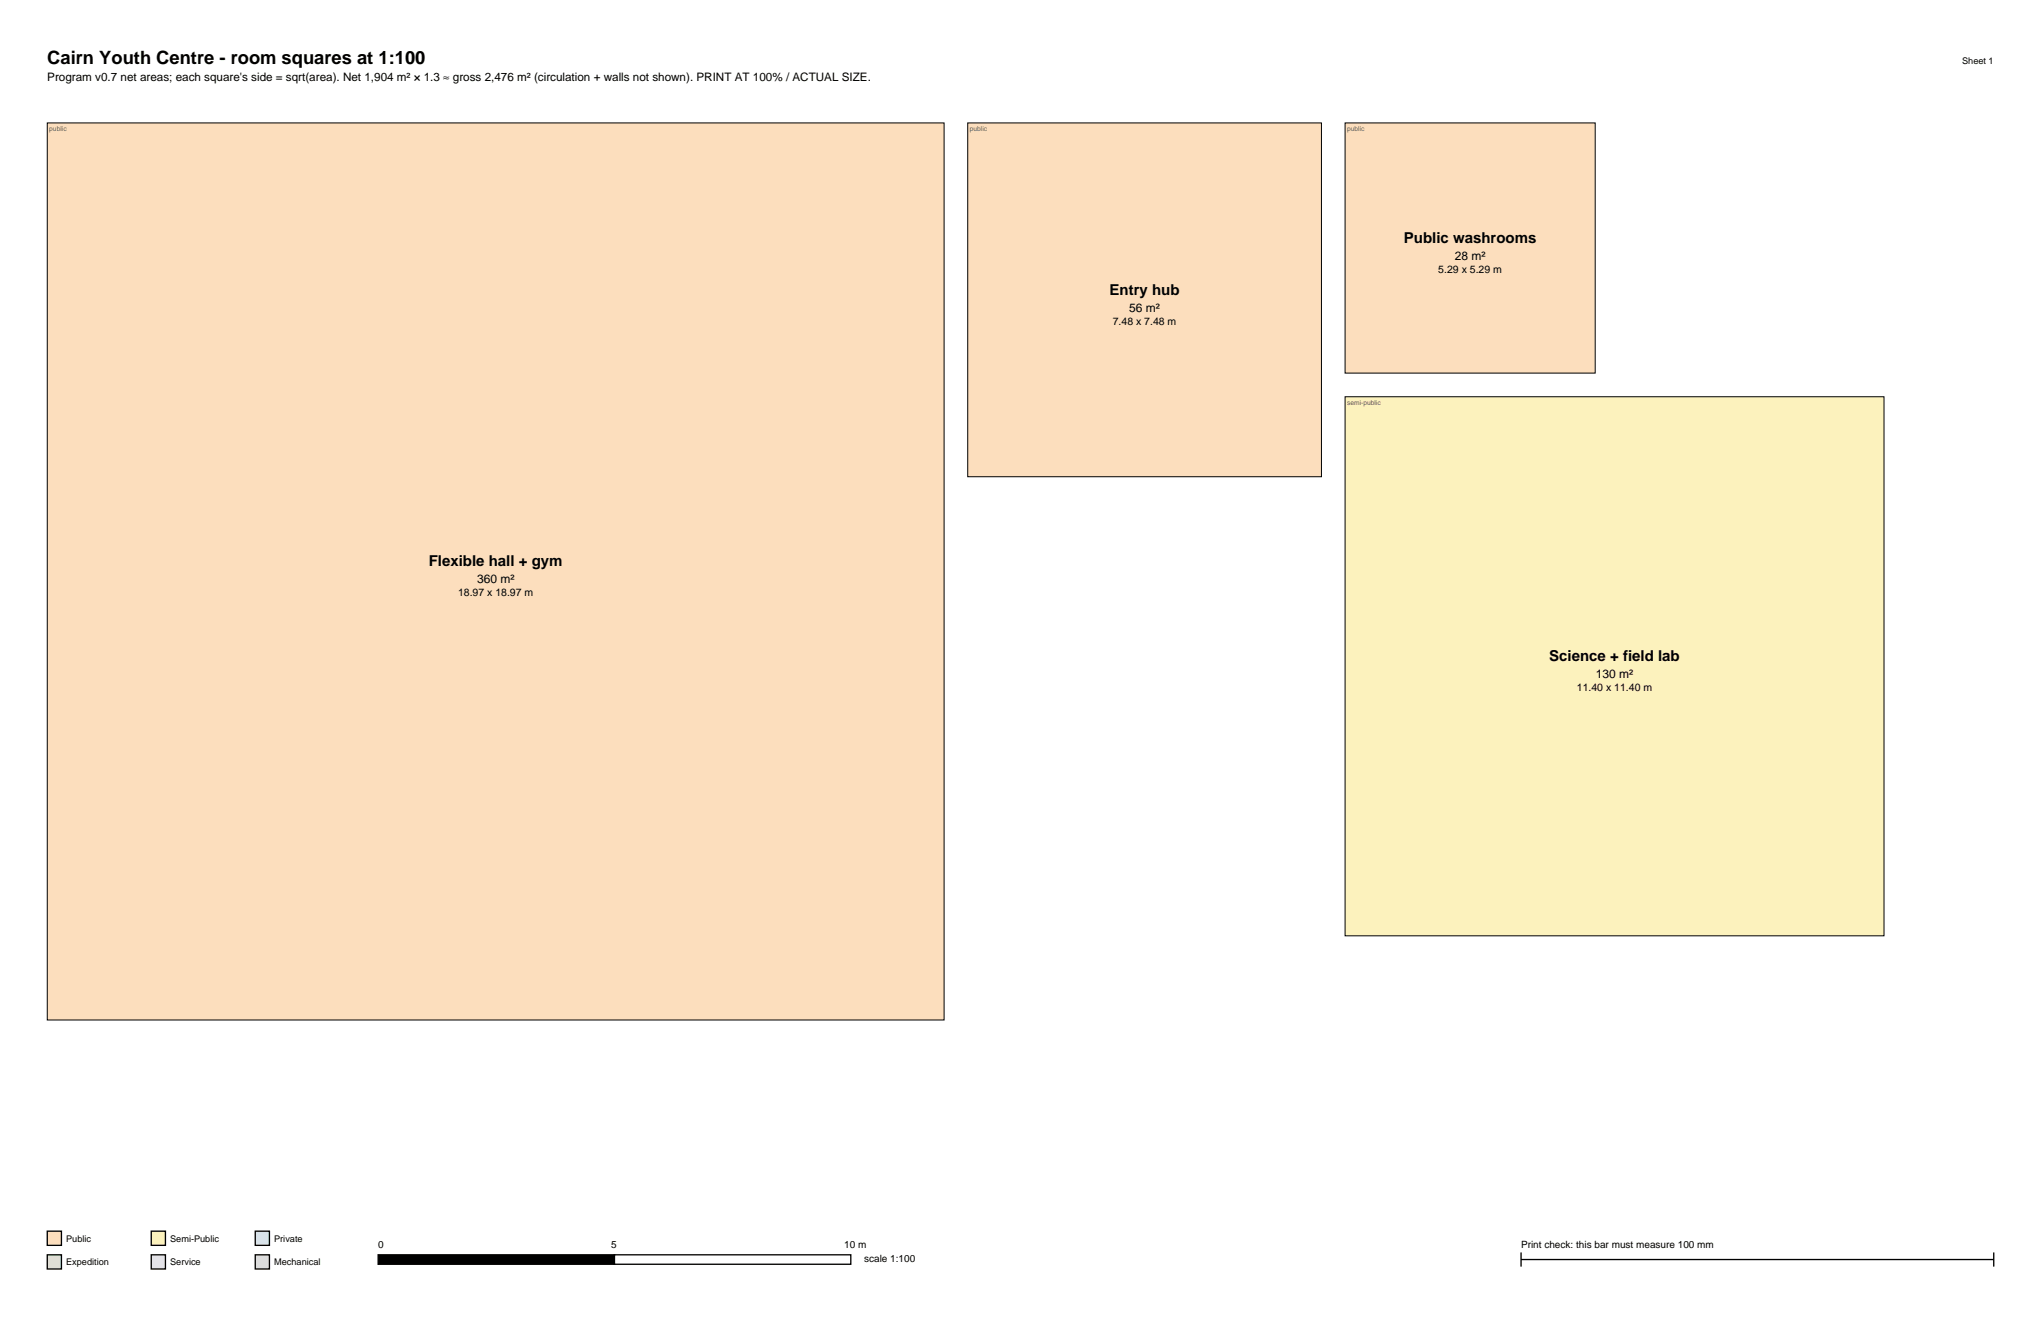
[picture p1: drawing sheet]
<svg xmlns="http://www.w3.org/2000/svg" width="432mm" height="279mm" viewBox="0 0 432 279" stroke-linecap="round" stroke-linejoin="round" font-family="sans-serif">
<defs><g id="words">
<text font-size="3.9" x="10" y="13.5">Cairn Youth Centre - room squares at 1:100</text>
<g font-size="3.2">
<text x="297" y="51.3">Public washrooms</text>
<text x="234.7" y="62.3">Entry hub</text>
<text x="90.7" y="119.8">Flexible hall + gym</text>
<text x="327.8" y="139.8">Science + field lab</text>
</g>
<g font-size="2.5">
<text x="10" y="17.1">Program v0.7 net areas; each square's side = sqrt(area). Net 1,904 m² × 1.3 ≈ gross 2,476 m² (circulation + walls not shown). PRINT AT 100% / ACTUAL SIZE.</text>
<text x="307.8" y="55">28 m²</text>
<text x="238.9" y="66">56 m²</text>
<text x="100.9" y="123.4">360 m²</text>
<text x="337.6" y="143.5">130 m²</text>
</g>
<g font-size="2.2">
<text x="304.3" y="57.7">5.29 x 5.29 m</text>
<text x="235.4" y="68.7">7.48 x 7.48 m</text>
<text x="96.9" y="126.1">18.97 x 18.97 m</text>
<text x="333.6" y="146.2">11.40 x 11.40 m</text>
</g>
<g font-size="2.1">
<text x="80" y="263.9">0</text>
<text x="129.3" y="263.9">5</text>
<text x="178.6" y="263.9">10 m</text>
<text x="321.8" y="263.9">Print check: this bar must measure 100 mm</text>
<text x="182.8" y="266.9">scale 1:100</text>
</g>
<g font-size="1.9">
<text x="415.1" y="13.5">Sheet 1</text>
<text x="14" y="262.6">Public</text>
<text x="36" y="262.6">Semi-Public</text>
<text x="58" y="262.6">Private</text>
<text x="14" y="267.6">Expedition</text>
<text x="36" y="267.6">Service</text>
<text x="58" y="267.6">Mechanical</text>
</g>
<g font-size="1.4" fill="#595959">
<text x="10.4" y="27.8">public</text>
<text x="205.2" y="27.8">public</text>
<text x="285" y="27.8">public</text>
<text x="285" y="85.7">semi-public</text>
</g>
</g></defs>
<path d="M321.8 266.4h100M321.8 264.9v3M421.8 264.9v3" fill="none" stroke="#000" stroke-width=".28"/>
<path d="M80 265.4h50v2h-50z" fill-rule="evenodd" fill="#000" stroke="#000" stroke-width=".28"/>
<path d="M130 265.4h50v2h-50z" fill-rule="evenodd" fill="#fff" stroke="#000" stroke-width=".28"/>
<path d="M10 260.4h3v3h-3z" fill-rule="evenodd" fill="#fcdebd" stroke="#000" stroke-width=".28"/>
<path d="M32 260.4h3v3h-3z" fill-rule="evenodd" fill="#fcf2bd" stroke="#000" stroke-width=".28"/>
<path d="M54 260.4h3v3h-3z" fill-rule="evenodd" fill="#cce8fc" stroke="#000" stroke-width=".28"/>
<path d="M10 265.4h3v3h-3z" fill-rule="evenodd" fill="#d1f2d1" stroke="#000" stroke-width=".28"/>
<path d="M32 265.4h3v3h-3z" fill-rule="evenodd" fill="#e6e0f2" stroke="#000" stroke-width=".28"/>
<path d="M54 265.4h3v3h-3z" fill-rule="evenodd" fill="#e0e0e0" stroke="#000" stroke-width=".28"/>
<g fill="#fcdebd" stroke="#000" stroke-width=".21">
<path d="M10 26h189.7v189.7h-189.7z" fill-rule="evenodd"/>
<path d="M204.7 26h74.9v74.8h-74.9z" fill-rule="evenodd"/>
<path d="M284.6 26h52.9v52.9h-52.9z" fill-rule="evenodd"/>
</g>
<path d="M284.6 83.9h114v114h-114z" fill-rule="evenodd" fill="#fcf2bd" stroke="#000" stroke-width=".21"/>
<use href="#words"/>
</svg>
